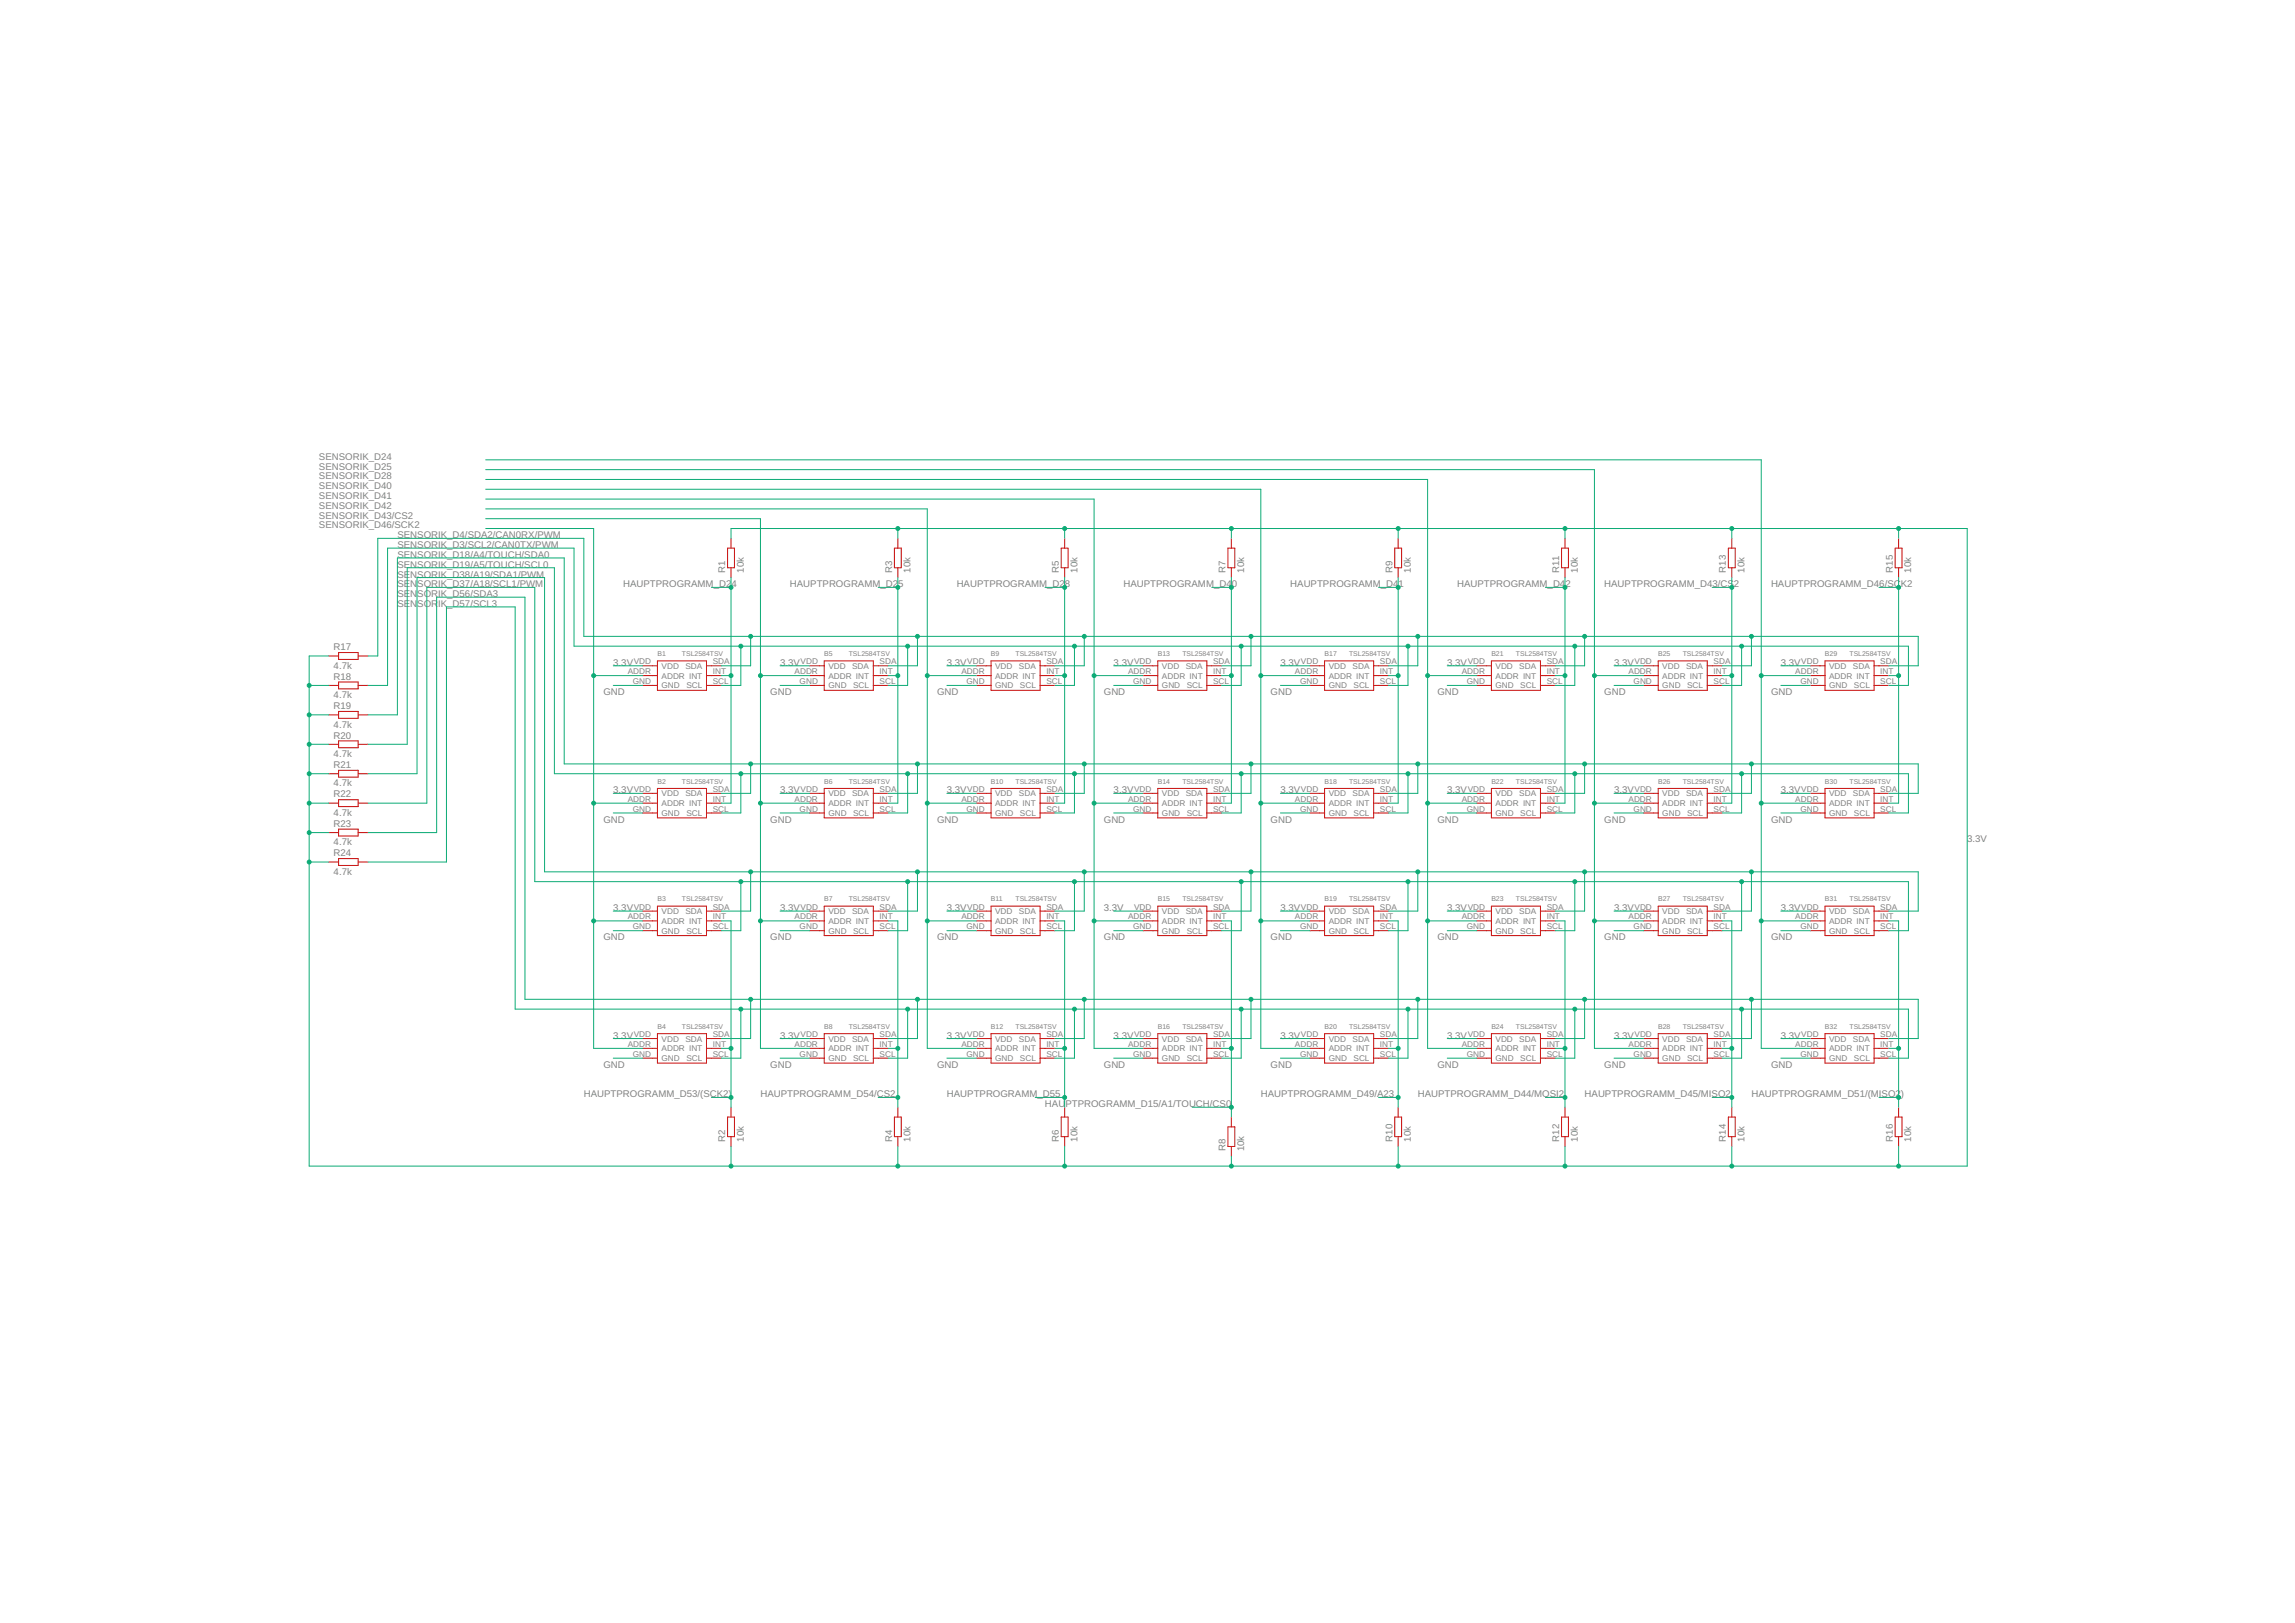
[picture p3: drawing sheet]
<svg xmlns="http://www.w3.org/2000/svg" width="594mm" height="420mm" viewBox="0 0 594 420" stroke-linecap="round" stroke-linejoin="round" font-family="sans-serif">
<defs><g id="words">
<g font-size="2.5" fill="#808080">
<text x="82.6" y="119">SENSORIK_D24</text>
<text x="82.6" y="124.1">SENSORIK_D28</text>
<text x="82.6" y="121.6">SENSORIK_D25</text>
<text x="82.6" y="131.7">SENSORIK_D42</text>
<text x="82.6" y="129.2">SENSORIK_D41</text>
<text x="82.6" y="126.7">SENSORIK_D40</text>
<text x="82.6" y="136.8">SENSORIK_D46/SCK2</text>
<text x="82.6" y="134.3">SENSORIK_D43/CS2</text>
<text x="102.9" y="139.4">SENSORIK_D4/SDA2/CAN0RX/PWM</text>
<text x="102.9" y="141.9">SENSORIK_D3/SCL2/CAN0TX/PWM</text>
<text x="102.9" y="144.4">SENSORIK_D18/A4/TOUCH/SDA0</text>
<text x="102.9" y="147">SENSORIK_D19/A5/TOUCH/SCL0</text>
<text x="102.9" y="149.5">SENSORIK_D38/A19/SDA1/PWM</text>
<text x="187.7" y="148.2" transform="rotate(-90 187.7 148.2)">R1</text>
<text x="192.5" y="148.2" transform="rotate(-90 192.5 148.2)">10k</text>
<text x="230.9" y="148.2" transform="rotate(-90 230.9 148.2)">R3</text>
<text x="235.7" y="148.2" transform="rotate(-90 235.7 148.2)">10k</text>
<text x="274.1" y="148.2" transform="rotate(-90 274.1 148.2)">R5</text>
<text x="278.9" y="148.2" transform="rotate(-90 278.9 148.2)">10k</text>
<text x="317.3" y="148.2" transform="rotate(-90 317.3 148.2)">R7</text>
<text x="322.1" y="148.2" transform="rotate(-90 322.1 148.2)">10k</text>
<text x="360.4" y="148.2" transform="rotate(-90 360.4 148.2)">R9</text>
<text x="365.2" y="148.2" transform="rotate(-90 365.2 148.2)">10k</text>
<text x="403.6" y="148.2" transform="rotate(-90 403.6 148.2)">R11</text>
<text x="408.4" y="148.2" transform="rotate(-90 408.4 148.2)">10k</text>
<text x="446.8" y="148.2" transform="rotate(-90 446.8 148.2)">R13</text>
<text x="451.6" y="148.2" transform="rotate(-90 451.6 148.2)">10k</text>
<text x="490" y="148.2" transform="rotate(-90 490 148.2)">R15</text>
<text x="494.8" y="148.2" transform="rotate(-90 494.8 148.2)">10k</text>
<text x="102.9" y="152.1">SEN</text>
<text x="102.9" y="154.6">SEN</text>
<text x="108" y="152.1">SORIK_D37/A18/SCL1/PWM</text>
<text x="108" y="154.6">SORIK_D56/SDA3</text>
<text x="161.3" y="152.1">HAUPTPROGRAMM_D2</text>
<text x="189.3" y="152.1">4</text>
<text x="204.5" y="152.1">HAUPTPROGRAMM_D2</text>
<text x="232.5" y="152.1">5</text>
<text x="247.6" y="152.1">HAUPTPROGRAMM_D2</text>
<text x="275.7" y="152.1">8</text>
<text x="290.8" y="152.1">HAUPTPROGRAMM_D4</text>
<text x="318.9" y="152.1">0</text>
<text x="334" y="152.1">HAUPTPROGRAMM_D4</text>
<text x="362" y="152.1">1</text>
<text x="377.2" y="152.1">HAUPTPROGRAMM_D4</text>
<text x="405.2" y="152.1">2</text>
<text x="415.3" y="152.1">HAUPTPROGRAMM_D43/CS</text>
<text x="448.8" y="152.1">2</text>
<text x="458.4" y="152.1">HAUPTPROGRAMM_D46/SC</text>
<text x="492" y="152.1">K2</text>
<text x="102.9" y="157.1">SEN</text>
<text x="108" y="157.1">SOR</text>
<text x="113.4" y="157.1">IK</text>
<text x="115.8" y="157.1">_D57/SCL3</text>
<text x="86.4" y="173.1">4.7k</text>
<text x="86.4" y="168.3">R17</text>
<text x="158.8" y="172.4">3.3V</text>
<text x="201.9" y="172.4">3.3V</text>
<text x="245.1" y="172.4">3.3V</text>
<text x="288.3" y="172.4">3.3V</text>
<text x="331.5" y="172.4">3.3V</text>
<text x="374.6" y="172.4">3.3V</text>
<text x="417.8" y="172.4">3.3V</text>
<text x="461" y="172.4">3.3V</text>
<text x="86.4" y="175.9">R18</text>
<text x="156.2" y="180">GND</text>
<text x="199.4" y="180">GND</text>
<text x="242.6" y="180">GND</text>
<text x="285.7" y="180">GND</text>
<text x="328.9" y="180">GND</text>
<text x="372.1" y="180">GND</text>
<text x="415.3" y="180">GND</text>
<text x="458.4" y="180">GND</text>
<text x="86.4" y="180.7">4.7k</text>
<text x="86.4" y="183.6">R19</text>
<text x="86.4" y="188.4">4.7k</text>
<text x="86.4" y="191.2">R20</text>
<text x="86.4" y="196">4.7k</text>
<text x="86.4" y="203.6">4.7k</text>
<text x="86.4" y="198.8">R21</text>
<text x="86.4" y="206.4">R22</text>
<text x="158.8" y="205.4">3.3V</text>
<text x="201.9" y="205.4">3.3V</text>
<text x="245.1" y="205.4">3.3V</text>
<text x="288.3" y="205.4">3.3V</text>
<text x="331.5" y="205.4">3.3V</text>
<text x="374.6" y="205.4">3.3V</text>
<text x="417.8" y="205.4">3.3V</text>
<text x="461" y="205.4">3.3V</text>
<text x="86.4" y="211.2">4.7k</text>
<text x="86.4" y="214">R23</text>
<text x="156.2" y="213">GND</text>
<text x="199.4" y="213">GND</text>
<text x="242.6" y="213">GND</text>
<text x="285.7" y="213">GND</text>
<text x="328.9" y="213">GND</text>
<text x="372.1" y="213">GND</text>
<text x="415.3" y="213">GND</text>
<text x="458.4" y="213">GND</text>
<text x="86.4" y="218.8">4.7k</text>
<text x="86.4" y="221.7">R24</text>
<text x="509.2" y="218.1">3.3V</text>
<text x="86.4" y="226.5">4.7k</text>
<text x="158.8" y="235.9">3.3V</text>
<text x="201.9" y="235.9">3.3V</text>
<text x="245.1" y="235.9">3.3V</text>
<text x="285.7" y="235.9">3.3V</text>
<text x="331.5" y="235.9">3.3V</text>
<text x="374.6" y="235.9">3.3V</text>
<text x="417.8" y="235.9">3.3V</text>
<text x="461" y="235.9">3.3V</text>
<text x="156.2" y="243.5">GND</text>
<text x="199.4" y="243.5">GND</text>
<text x="242.6" y="243.5">GND</text>
<text x="285.7" y="243.5">GND</text>
<text x="328.9" y="243.5">GND</text>
<text x="372.1" y="243.5">GND</text>
<text x="415.3" y="243.5">GND</text>
<text x="458.4" y="243.5">GND</text>
<text x="158.8" y="268.9">3.3V</text>
<text x="201.9" y="268.9">3.3V</text>
<text x="245.1" y="268.9">3.3V</text>
<text x="288.3" y="268.9">3.3V</text>
<text x="331.5" y="268.9">3.3V</text>
<text x="374.6" y="268.9">3.3V</text>
<text x="417.8" y="268.9">3.3V</text>
<text x="461" y="268.9">3.3V</text>
<text x="156.2" y="276.5">GND</text>
<text x="199.4" y="276.5">GND</text>
<text x="242.6" y="276.5">GND</text>
<text x="285.7" y="276.5">GND</text>
<text x="328.9" y="276.5">GND</text>
<text x="372.1" y="276.5">GND</text>
<text x="415.3" y="276.5">GND</text>
<text x="458.4" y="276.5">GND</text>
<text x="151.1" y="284.1">HAUPTPROGRAMM_D53/(SCK2)</text>
<text x="196.8" y="284.1">HAUPTPROGRAMM_D54/CS2</text>
<text x="245.1" y="284.1">HAUPTPROGRAMM_D55</text>
<text x="270.5" y="286.6">HAU</text>
<text x="275.8" y="286.6">PTPROGRAMM_D15/A1/TOUCH/CS0</text>
<text x="326.4" y="284.1">HAUPTPROGRAMM_D49/A23</text>
<text x="367" y="284.1">HAUPTPROGRAMM_D44/MOSI2</text>
<text x="410.2" y="284.1">HAUPTPROGRAMM_D45/MISO2</text>
<text x="453.4" y="284.1">HAUPTPROGRAMM_D51/(MISO2</text>
<text x="492.1" y="284.1">)</text>
<text x="187.7" y="295.5" transform="rotate(-90 187.7 295.5)">R2</text>
<text x="192.5" y="295.5" transform="rotate(-90 192.5 295.5)">10k</text>
<text x="230.9" y="295.5" transform="rotate(-90 230.9 295.5)">R4</text>
<text x="235.7" y="295.5" transform="rotate(-90 235.7 295.5)">10k</text>
<text x="274.1" y="295.5" transform="rotate(-90 274.1 295.5)">R6</text>
<text x="278.9" y="295.5" transform="rotate(-90 278.9 295.5)">10k</text>
<text x="317.3" y="298.1" transform="rotate(-90 317.3 298.1)">R8</text>
<text x="322.1" y="298.1" transform="rotate(-90 322.1 298.1)">10k</text>
<text x="360.4" y="295.5" transform="rotate(-90 360.4 295.5)">R10</text>
<text x="365.2" y="295.5" transform="rotate(-90 365.2 295.5)">10k</text>
<text x="403.6" y="295.5" transform="rotate(-90 403.6 295.5)">R12</text>
<text x="408.4" y="295.5" transform="rotate(-90 408.4 295.5)">10k</text>
<text x="446.8" y="295.5" transform="rotate(-90 446.8 295.5)">R14</text>
<text x="451.6" y="295.5" transform="rotate(-90 451.6 295.5)">10k</text>
<text x="490" y="295.5" transform="rotate(-90 490 295.5)">R16</text>
<text x="494.8" y="295.5" transform="rotate(-90 494.8 295.5)">10k</text>
</g>
<g font-size="2.1" fill="#808080">
<text x="164" y="172">VDD</text>
<text x="171.2" y="173.1">VDD</text>
<text x="177.4" y="173.1">SDA</text>
<text x="184.5" y="172">SDA</text>
<text x="207.2" y="172">VDD</text>
<text x="214.4" y="173.1">VDD</text>
<text x="220.6" y="173.1">SDA</text>
<text x="227.7" y="172">SDA</text>
<text x="250.4" y="172">VDD</text>
<text x="257.6" y="173.1">VDD</text>
<text x="263.8" y="173.1">SDA</text>
<text x="270.9" y="172">SDA</text>
<text x="293.6" y="172">VDD</text>
<text x="300.8" y="173.1">VDD</text>
<text x="306.9" y="173.1">SDA</text>
<text x="314" y="172">SDA</text>
<text x="336.8" y="172">VDD</text>
<text x="344" y="173.1">VDD</text>
<text x="350.1" y="173.1">SDA</text>
<text x="357.2" y="172">SDA</text>
<text x="379.9" y="172">VDD</text>
<text x="387.1" y="173.1">VDD</text>
<text x="393.3" y="173.1">SDA</text>
<text x="400.4" y="172">SDA</text>
<text x="423.1" y="172">VDD</text>
<text x="430.3" y="173.1">VDD</text>
<text x="436.5" y="173.1">SDA</text>
<text x="443.6" y="172">SDA</text>
<text x="466.3" y="172">VDD</text>
<text x="473.5" y="173.1">VDD</text>
<text x="479.6" y="173.1">SDA</text>
<text x="486.7" y="172">SDA</text>
<text x="162.5" y="174.6">ADDR</text>
<text x="163.8" y="177.1">GND</text>
<text x="171.2" y="175.7">ADDR INT</text>
<text x="171.2" y="178.2">GND</text>
<text x="177.7" y="178.2">SCL</text>
<text x="184.5" y="177.1">SCL</text>
<text x="184.5" y="174.6">INT</text>
<text x="205.7" y="174.6">ADDR</text>
<text x="207" y="177.1">GND</text>
<text x="214.4" y="175.7">ADDR INT</text>
<text x="214.4" y="178.2">GND</text>
<text x="220.8" y="178.2">SCL</text>
<text x="227.7" y="177.1">SCL</text>
<text x="227.7" y="174.6">INT</text>
<text x="248.9" y="174.6">ADDR</text>
<text x="250.2" y="177.1">GND</text>
<text x="257.6" y="175.7">ADDR INT</text>
<text x="257.6" y="178.2">GND</text>
<text x="264" y="178.2">SCL</text>
<text x="270.9" y="177.1">SCL</text>
<text x="270.9" y="174.6">INT</text>
<text x="292" y="174.6">ADDR</text>
<text x="293.3" y="177.1">GND</text>
<text x="300.8" y="175.7">ADDR INT</text>
<text x="300.8" y="178.2">GND</text>
<text x="307.2" y="178.2">SCL</text>
<text x="314" y="177.1">SCL</text>
<text x="314" y="174.6">INT</text>
<text x="335.2" y="174.6">ADDR</text>
<text x="336.5" y="177.1">GND</text>
<text x="344" y="175.7">ADDR INT</text>
<text x="344" y="178.2">GND</text>
<text x="350.4" y="178.2">SCL</text>
<text x="357.2" y="177.1">SCL</text>
<text x="357.2" y="174.6">INT</text>
<text x="378.4" y="174.6">ADDR</text>
<text x="379.7" y="177.1">GND</text>
<text x="387.1" y="175.7">ADDR INT</text>
<text x="387.1" y="178.2">GND</text>
<text x="393.5" y="178.2">SCL</text>
<text x="400.4" y="177.1">SCL</text>
<text x="400.4" y="174.6">INT</text>
<text x="421.6" y="174.6">ADDR</text>
<text x="422.9" y="177.1">GND</text>
<text x="430.3" y="175.7">ADDR INT</text>
<text x="430.3" y="178.2">GND</text>
<text x="436.7" y="178.2">SCL</text>
<text x="443.6" y="177.1">SCL</text>
<text x="443.6" y="174.6">INT</text>
<text x="464.7" y="174.6">ADDR</text>
<text x="466" y="177.1">GND</text>
<text x="473.5" y="175.7">ADDR INT</text>
<text x="473.5" y="178.2">GND</text>
<text x="479.9" y="178.2">SCL</text>
<text x="486.7" y="177.1">SCL</text>
<text x="486.7" y="174.6">INT</text>
<text x="162.5" y="207.6">ADDR</text>
<text x="164" y="205">VDD</text>
<text x="171.2" y="206.1">VDD</text>
<text x="171.2" y="208.7">ADDR INT</text>
<text x="177.4" y="206.1">SDA</text>
<text x="184.5" y="207.6">INT</text>
<text x="184.5" y="205">SDA</text>
<text x="205.7" y="207.6">ADDR</text>
<text x="207.2" y="205">VDD</text>
<text x="214.4" y="206.1">VDD</text>
<text x="214.4" y="208.7">ADDR INT</text>
<text x="220.6" y="206.1">SDA</text>
<text x="227.7" y="207.6">INT</text>
<text x="227.7" y="205">SDA</text>
<text x="248.9" y="207.6">ADDR</text>
<text x="250.4" y="205">VDD</text>
<text x="257.6" y="206.1">VDD</text>
<text x="257.6" y="208.7">ADDR INT</text>
<text x="263.8" y="206.1">SDA</text>
<text x="270.9" y="207.6">INT</text>
<text x="270.9" y="205">SDA</text>
<text x="292" y="207.6">ADDR</text>
<text x="293.6" y="205">VDD</text>
<text x="300.8" y="206.1">VDD</text>
<text x="300.8" y="208.7">ADDR INT</text>
<text x="306.9" y="206.1">SDA</text>
<text x="314" y="207.6">INT</text>
<text x="314" y="205">SDA</text>
<text x="335.2" y="207.6">ADDR</text>
<text x="336.8" y="205">VDD</text>
<text x="344" y="206.1">VDD</text>
<text x="344" y="208.7">ADDR INT</text>
<text x="350.1" y="206.1">SDA</text>
<text x="357.2" y="207.6">INT</text>
<text x="357.2" y="205">SDA</text>
<text x="378.4" y="207.6">ADDR</text>
<text x="379.9" y="205">VDD</text>
<text x="387.1" y="206.1">VDD</text>
<text x="387.1" y="208.7">ADDR INT</text>
<text x="393.3" y="206.1">SDA</text>
<text x="400.4" y="207.6">INT</text>
<text x="400.4" y="205">SDA</text>
<text x="421.6" y="207.6">ADDR</text>
<text x="423.1" y="205">VDD</text>
<text x="430.3" y="206.1">VDD</text>
<text x="430.3" y="208.7">ADDR INT</text>
<text x="436.5" y="206.1">SDA</text>
<text x="443.6" y="207.6">INT</text>
<text x="443.6" y="205">SDA</text>
<text x="464.7" y="207.6">ADDR</text>
<text x="466.3" y="205">VDD</text>
<text x="473.5" y="206.1">VDD</text>
<text x="473.5" y="208.7">ADDR INT</text>
<text x="479.6" y="206.1">SDA</text>
<text x="486.7" y="207.6">INT</text>
<text x="486.7" y="205">SDA</text>
<text x="163.8" y="210.1">GND</text>
<text x="171.2" y="211.2">GND</text>
<text x="177.7" y="211.2">SCL</text>
<text x="184.5" y="210.1">SCL</text>
<text x="207" y="210.1">GND</text>
<text x="214.4" y="211.2">GND</text>
<text x="220.8" y="211.2">SCL</text>
<text x="227.7" y="210.1">SCL</text>
<text x="250.2" y="210.1">GND</text>
<text x="257.6" y="211.2">GND</text>
<text x="264" y="211.2">SCL</text>
<text x="270.9" y="210.1">SCL</text>
<text x="293.3" y="210.1">GND</text>
<text x="300.8" y="211.2">GND</text>
<text x="307.2" y="211.2">SCL</text>
<text x="314" y="210.1">SCL</text>
<text x="336.5" y="210.1">GND</text>
<text x="344" y="211.2">GND</text>
<text x="350.4" y="211.2">SCL</text>
<text x="357.2" y="210.1">SCL</text>
<text x="379.7" y="210.1">GND</text>
<text x="387.1" y="211.2">GND</text>
<text x="393.5" y="211.2">SCL</text>
<text x="400.4" y="210.1">SCL</text>
<text x="422.9" y="210.1">GND</text>
<text x="430.3" y="211.2">GND</text>
<text x="436.7" y="211.2">SCL</text>
<text x="443.6" y="210.1">SCL</text>
<text x="466" y="210.1">GND</text>
<text x="473.5" y="211.2">GND</text>
<text x="479.9" y="211.2">SCL</text>
<text x="486.7" y="210.1">SCL</text>
<text x="162.5" y="238">ADDR</text>
<text x="164" y="235.5">VDD</text>
<text x="171.2" y="236.6">VDD</text>
<text x="171.2" y="239.2">ADDR INT</text>
<text x="177.4" y="236.6">SDA</text>
<text x="184.5" y="238">INT</text>
<text x="184.5" y="235.5">SDA</text>
<text x="205.7" y="238">ADDR</text>
<text x="207.2" y="235.5">VDD</text>
<text x="214.4" y="236.6">VDD</text>
<text x="214.4" y="239.2">ADDR INT</text>
<text x="220.6" y="236.6">SDA</text>
<text x="227.7" y="238">INT</text>
<text x="227.7" y="235.5">SDA</text>
<text x="248.9" y="238">ADDR</text>
<text x="250.4" y="235.5">VDD</text>
<text x="257.6" y="236.6">VDD</text>
<text x="257.6" y="239.2">ADDR INT</text>
<text x="263.8" y="236.6">SDA</text>
<text x="270.9" y="238">INT</text>
<text x="270.9" y="235.5">SDA</text>
<text x="292" y="238">ADDR</text>
<text x="293.6" y="235.5">VDD</text>
<text x="300.8" y="236.6">VDD</text>
<text x="300.8" y="239.2">ADDR INT</text>
<text x="306.9" y="236.6">SDA</text>
<text x="314" y="238">INT</text>
<text x="314" y="235.5">SDA</text>
<text x="335.2" y="238">ADDR</text>
<text x="336.8" y="235.5">VDD</text>
<text x="344" y="236.6">VDD</text>
<text x="344" y="239.2">ADDR INT</text>
<text x="350.1" y="236.6">SDA</text>
<text x="357.2" y="238">INT</text>
<text x="357.2" y="235.5">SDA</text>
<text x="378.4" y="238">ADDR</text>
<text x="379.9" y="235.5">VDD</text>
<text x="387.1" y="236.6">VDD</text>
<text x="387.1" y="239.2">ADDR INT</text>
<text x="393.3" y="236.6">SDA</text>
<text x="400.4" y="238">INT</text>
<text x="400.4" y="235.5">SDA</text>
<text x="421.6" y="238">ADDR</text>
<text x="423.1" y="235.5">VDD</text>
<text x="430.3" y="236.6">VDD</text>
<text x="430.3" y="239.2">ADDR INT</text>
<text x="436.5" y="236.6">SDA</text>
<text x="443.6" y="238">INT</text>
<text x="443.6" y="235.5">SDA</text>
<text x="464.7" y="238">ADDR</text>
<text x="466.3" y="235.5">VDD</text>
<text x="473.5" y="236.6">VDD</text>
<text x="473.5" y="239.2">ADDR INT</text>
<text x="479.6" y="236.6">SDA</text>
<text x="486.7" y="238">INT</text>
<text x="486.7" y="235.5">SDA</text>
<text x="163.8" y="240.6">GND</text>
<text x="171.2" y="241.7">GND</text>
<text x="177.7" y="241.7">SCL</text>
<text x="184.5" y="240.6">SCL</text>
<text x="207" y="240.6">GND</text>
<text x="214.4" y="241.7">GND</text>
<text x="220.8" y="241.7">SCL</text>
<text x="227.7" y="240.6">SCL</text>
<text x="250.2" y="240.6">GND</text>
<text x="257.6" y="241.7">GND</text>
<text x="264" y="241.7">SCL</text>
<text x="270.9" y="240.6">SCL</text>
<text x="293.3" y="240.6">GND</text>
<text x="300.8" y="241.7">GND</text>
<text x="307.2" y="241.7">SCL</text>
<text x="314" y="240.6">SCL</text>
<text x="336.5" y="240.6">GND</text>
<text x="344" y="241.7">GND</text>
<text x="350.4" y="241.7">SCL</text>
<text x="357.2" y="240.6">SCL</text>
<text x="379.7" y="240.6">GND</text>
<text x="387.1" y="241.7">GND</text>
<text x="393.5" y="241.7">SCL</text>
<text x="400.4" y="240.6">SCL</text>
<text x="422.9" y="240.6">GND</text>
<text x="430.3" y="241.7">GND</text>
<text x="436.7" y="241.7">SCL</text>
<text x="443.6" y="240.6">SCL</text>
<text x="466" y="240.6">GND</text>
<text x="473.5" y="241.7">GND</text>
<text x="479.9" y="241.7">SCL</text>
<text x="486.7" y="240.6">SCL</text>
<text x="164" y="268.5">VDD</text>
<text x="171.2" y="269.6">VDD</text>
<text x="177.4" y="269.6">SDA</text>
<text x="184.5" y="268.5">SDA</text>
<text x="207.2" y="268.5">VDD</text>
<text x="214.4" y="269.6">VDD</text>
<text x="220.6" y="269.6">SDA</text>
<text x="227.7" y="268.5">SDA</text>
<text x="250.4" y="268.5">VDD</text>
<text x="257.6" y="269.6">VDD</text>
<text x="263.8" y="269.6">SDA</text>
<text x="270.9" y="268.5">SDA</text>
<text x="293.6" y="268.5">VDD</text>
<text x="300.8" y="269.6">VDD</text>
<text x="306.9" y="269.6">SDA</text>
<text x="314" y="268.5">SDA</text>
<text x="336.8" y="268.5">VDD</text>
<text x="344" y="269.6">VDD</text>
<text x="350.1" y="269.6">SDA</text>
<text x="357.2" y="268.5">SDA</text>
<text x="379.9" y="268.5">VDD</text>
<text x="387.1" y="269.6">VDD</text>
<text x="393.3" y="269.6">SDA</text>
<text x="400.4" y="268.5">SDA</text>
<text x="423.1" y="268.5">VDD</text>
<text x="430.3" y="269.6">VDD</text>
<text x="436.5" y="269.6">SDA</text>
<text x="443.6" y="268.5">SDA</text>
<text x="466.3" y="268.5">VDD</text>
<text x="473.5" y="269.6">VDD</text>
<text x="479.6" y="269.6">SDA</text>
<text x="486.7" y="268.5">SDA</text>
<text x="162.5" y="271">ADDR</text>
<text x="163.8" y="273.6">GND</text>
<text x="171.2" y="272.2">ADDR INT</text>
<text x="171.2" y="274.7">GND</text>
<text x="177.7" y="274.7">SCL</text>
<text x="184.5" y="273.6">SCL</text>
<text x="184.5" y="271">INT</text>
<text x="205.7" y="271">ADDR</text>
<text x="207" y="273.6">GND</text>
<text x="214.4" y="272.2">ADDR INT</text>
<text x="214.4" y="274.7">GND</text>
<text x="220.8" y="274.7">SCL</text>
<text x="227.7" y="273.6">SCL</text>
<text x="227.7" y="271">INT</text>
<text x="248.9" y="271">ADDR</text>
<text x="250.2" y="273.6">GND</text>
<text x="257.6" y="272.2">ADDR INT</text>
<text x="257.6" y="274.7">GND</text>
<text x="264" y="274.7">SCL</text>
<text x="270.9" y="273.6">SCL</text>
<text x="270.9" y="271">INT</text>
<text x="292" y="271">ADDR</text>
<text x="293.3" y="273.6">GND</text>
<text x="300.8" y="272.2">ADDR INT</text>
<text x="300.8" y="274.7">GND</text>
<text x="307.2" y="274.7">SCL</text>
<text x="314" y="273.6">SCL</text>
<text x="314" y="271">INT</text>
<text x="335.2" y="271">ADDR</text>
<text x="336.5" y="273.6">GND</text>
<text x="344" y="272.2">ADDR INT</text>
<text x="344" y="274.7">GND</text>
<text x="350.4" y="274.7">SCL</text>
<text x="357.2" y="273.6">SCL</text>
<text x="357.2" y="271">INT</text>
<text x="378.4" y="271">ADDR</text>
<text x="379.7" y="273.6">GND</text>
<text x="387.1" y="272.2">ADDR INT</text>
<text x="387.1" y="274.7">GND</text>
<text x="393.5" y="274.7">SCL</text>
<text x="400.4" y="273.6">SCL</text>
<text x="400.4" y="271">INT</text>
<text x="421.6" y="271">ADDR</text>
<text x="422.9" y="273.6">GND</text>
<text x="430.3" y="272.2">ADDR INT</text>
<text x="430.3" y="274.7">GND</text>
<text x="436.7" y="274.7">SCL</text>
<text x="443.6" y="273.6">SCL</text>
<text x="443.6" y="271">INT</text>
<text x="464.7" y="271">ADDR</text>
<text x="466" y="273.6">GND</text>
<text x="473.5" y="272.2">ADDR INT</text>
<text x="473.5" y="274.7">GND</text>
<text x="479.9" y="274.7">SCL</text>
<text x="486.7" y="273.6">SCL</text>
<text x="486.7" y="271">INT</text>
</g>
<g font-size="1.8" fill="#808080">
<text x="170.2" y="169.8">B1</text>
<text x="176.5" y="169.8">TSL2584TSV</text>
<text x="213.3" y="169.8">B5</text>
<text x="219.7" y="169.8">TSL2584TSV</text>
<text x="256.5" y="169.8">B9</text>
<text x="262.9" y="169.8">TSL2584TSV</text>
<text x="299.7" y="169.8">B13</text>
<text x="306.1" y="169.8">TSL2584TSV</text>
<text x="342.9" y="169.8">B17</text>
<text x="349.2" y="169.8">TSL2584TSV</text>
<text x="386" y="169.8">B21</text>
<text x="392.4" y="169.8">TSL2584TSV</text>
<text x="429.2" y="169.8">B25</text>
<text x="435.6" y="169.8">TSL2584TSV</text>
<text x="472.4" y="169.8">B29</text>
<text x="478.8" y="169.8">TSL2584TSV</text>
<text x="170.2" y="202.8">B2</text>
<text x="176.5" y="202.8">TSL2584TSV</text>
<text x="213.3" y="202.8">B6</text>
<text x="219.7" y="202.8">TSL2584TSV</text>
<text x="256.5" y="202.8">B10</text>
<text x="262.9" y="202.8">TSL2584TSV</text>
<text x="299.7" y="202.8">B14</text>
<text x="306.1" y="202.8">TSL2584TSV</text>
<text x="342.9" y="202.8">B18</text>
<text x="349.2" y="202.8">TSL2584TSV</text>
<text x="386" y="202.8">B22</text>
<text x="392.4" y="202.8">TSL2584TSV</text>
<text x="429.2" y="202.8">B26</text>
<text x="435.6" y="202.8">TSL2584TSV</text>
<text x="472.4" y="202.8">B30</text>
<text x="478.8" y="202.8">TSL2584TSV</text>
<text x="170.2" y="233.3">B3</text>
<text x="176.5" y="233.3">TSL2584TSV</text>
<text x="213.3" y="233.3">B7</text>
<text x="219.7" y="233.3">TSL2584TSV</text>
<text x="256.5" y="233.3">B11</text>
<text x="262.9" y="233.3">TSL2584TSV</text>
<text x="299.7" y="233.3">B15</text>
<text x="306.1" y="233.3">TSL2584TSV</text>
<text x="342.9" y="233.3">B19</text>
<text x="349.2" y="233.3">TSL2584TSV</text>
<text x="386" y="233.3">B23</text>
<text x="392.4" y="233.3">TSL2584TSV</text>
<text x="429.2" y="233.3">B27</text>
<text x="435.6" y="233.3">TSL2584TSV</text>
<text x="472.4" y="233.3">B31</text>
<text x="478.8" y="233.3">TSL2584TSV</text>
<text x="170.2" y="266.3">B4</text>
<text x="176.5" y="266.3">TSL2584TSV</text>
<text x="213.3" y="266.3">B8</text>
<text x="219.7" y="266.3">TSL2584TSV</text>
<text x="256.5" y="266.3">B12</text>
<text x="262.9" y="266.3">TSL2584TSV</text>
<text x="299.7" y="266.3">B16</text>
<text x="306.1" y="266.3">TSL2584TSV</text>
<text x="342.9" y="266.3">B20</text>
<text x="349.2" y="266.3">TSL2584TSV</text>
<text x="386" y="266.3">B24</text>
<text x="392.4" y="266.3">TSL2584TSV</text>
<text x="429.2" y="266.3">B28</text>
<text x="435.6" y="266.3">TSL2584TSV</text>
<text x="472.4" y="266.3">B32</text>
<text x="478.8" y="266.3">TSL2584TSV</text>
</g>
</g></defs>
<g fill="none" stroke="#c90d0c" stroke-width=".26">
<path d="M189.2 139.4v2.5M232.4 139.4v2.5M275.6 139.4v2.5M318.7 139.4v2.5M361.9 139.4v2.5M405.1 139.4v2.5M448.3 139.4v2.5M491.5 139.4v2.5M188.3 141.9h1.8v5.1h-1.8zM189.2 147v2.5M231.5 141.9h1.8v5.1h-1.8zM232.4 147v2.5"/>
<path d="M274.7 141.9h1.8v5.1h-1.8zM275.6 147v2.5M317.9 141.9h1.7v5.1h-1.7zM318.7 147v2.5M361 141.9h1.8v5.1h-1.8zM361.9 147v2.5M404.2 141.9h1.8v5.1h-1.8zM405.1 147v2.5M447.4 141.9h1.8v5.1h-1.8zM448.3 147v2.5M490.6 141.9h1.8v5.1h-1.8zM491.5 147v2.5"/>
<path d="M85.1 177.4h2.6M85.1 169.8h2.6M87.7 168.9h5v1.8h-5zM87.7 176.6h5v1.7h-5zM92.7 177.4h2.5M92.7 169.8h2.5M166.4 172.4h3.8M166.4 174.9h3.8M166.4 177.4h3.8M170.2 171.1h12.7v7.6h-12.7zM182.9 172.4h3.8M182.9 174.9h3.8"/>
<path d="M182.9 177.4h3.8M209.5 172.4h3.9M209.5 174.9h3.9M209.5 177.4h3.9M213.4 171.1h12.7v7.6h-12.7zM226.1 172.4h3.8M226.1 174.9h3.8M226.1 177.4h3.8M252.7 172.4h3.8M252.7 174.9h3.8M252.7 177.4h3.8M256.5 171.1h12.7v7.6h-12.7z"/>
<path d="M269.2 172.4h3.8M269.2 174.9h3.8M269.2 177.4h3.8M295.9 172.4h3.8M295.9 174.9h3.8M295.9 177.4h3.8M299.7 171.1h12.7v7.6h-12.7zM312.4 172.4h3.8M312.4 174.9h3.8M312.4 177.4h3.8M339.1 172.4h3.8M339.1 174.9h3.8"/>
<path d="M339.1 177.4h3.8M342.9 171.1h12.7v7.6h-12.7zM355.6 172.4h3.8M355.6 174.9h3.8M355.6 177.4h3.8M382.2 172.4h3.9M382.2 174.9h3.9M382.2 177.4h3.9M386.1 171.1h12.7v7.6h-12.7zM398.8 172.4h3.8M398.8 174.9h3.8M398.8 177.4h3.8"/>
<path d="M425.4 172.4h3.8M425.4 174.9h3.8M425.4 177.4h3.8M429.2 171.1h12.7v7.6h-12.7zM441.9 172.4h3.8M441.9 174.9h3.8M441.9 177.4h3.8M468.6 172.4h3.8M468.6 174.9h3.8M468.6 177.4h3.8M472.4 171.1h12.7v7.6h-12.7zM485.1 172.4h3.8"/>
<path d="M485.1 174.9h3.8M485.1 177.4h3.8M85.1 185.1h2.6M85.1 192.7h2.6M87.7 184.2h5v1.7h-5zM87.7 191.8h5v1.8h-5zM87.7 199.4h5v1.8h-5zM92.7 185.1h2.5M92.7 192.7h2.5M85.1 207.9h2.6M85.1 200.3h2.6M85.1 215.5h2.6"/>
<path d="M87.7 207h5v1.8h-5zM87.7 214.7h5v1.7h-5zM92.7 207.9h2.5M92.7 200.3h2.5M92.7 215.5h2.5M166.4 205.4h3.8M166.4 207.9h3.8M166.4 210.5h3.8M170.2 204.1h12.7v7.6h-12.7zM182.9 205.4h3.8M182.9 207.9h3.8M182.9 210.5h3.8"/>
<path d="M209.5 205.4h3.9M209.5 207.9h3.9M209.5 210.5h3.9M213.4 204.1h12.7v7.6h-12.7zM226.1 205.4h3.8M226.1 207.9h3.8M226.1 210.5h3.8M252.7 205.4h3.8M252.7 207.9h3.8M252.7 210.5h3.8M256.5 204.1h12.7v7.6h-12.7zM269.2 205.4h3.8"/>
<path d="M269.2 207.9h3.8M269.2 210.5h3.8M295.9 205.4h3.8M295.9 207.9h3.8M295.9 210.5h3.8M299.7 204.1h12.7v7.6h-12.7zM312.4 205.4h3.8M312.4 207.9h3.8M312.4 210.5h3.8M339.1 205.4h3.8M339.1 207.9h3.8M339.1 210.5h3.8"/>
<path d="M342.9 204.1h12.7v7.6h-12.7zM355.6 205.4h3.8M355.6 207.9h3.8M355.6 210.5h3.8M382.2 205.4h3.9M382.2 207.9h3.9M382.2 210.5h3.9M386.1 204.1h12.7v7.6h-12.7zM398.8 205.4h3.8M398.8 207.9h3.8M398.8 210.5h3.8M425.4 205.4h3.8"/>
<path d="M425.4 207.9h3.8M425.4 210.5h3.8M429.2 204.1h12.7v7.6h-12.7zM441.9 205.4h3.8M441.9 207.9h3.8M441.9 210.5h3.8M468.6 205.4h3.8M468.6 207.9h3.8M468.6 210.5h3.8M472.4 204.1h12.7v7.6h-12.7zM485.1 205.4h3.8M485.1 207.9h3.8"/>
<path d="M485.1 210.5h3.8M85.1 223.2h2.6M87.7 222.3h5v1.7h-5zM92.7 223.2h2.5M166.4 235.9h3.8M166.4 238.4h3.8M170.2 234.6h12.7v7.6h-12.7zM182.9 235.9h3.8M182.9 238.4h3.8M209.5 235.9h3.9M209.5 238.4h3.9M213.4 234.6h12.7v7.6h-12.7z"/>
<path d="M226.1 235.9h3.8M226.1 238.4h3.8M252.7 235.9h3.8M252.7 238.4h3.8M256.5 234.6h12.7v7.6h-12.7zM269.2 235.9h3.8M269.2 238.4h3.8M295.9 235.9h3.8M295.9 238.4h3.8M299.7 234.6h12.7v7.6h-12.7zM312.4 235.9h3.8M312.4 238.4h3.8"/>
<path d="M339.1 235.9h3.8M339.1 238.4h3.8M342.9 234.6h12.7v7.6h-12.7zM355.6 235.9h3.8M355.6 238.4h3.8M382.2 235.9h3.9M382.2 238.4h3.9M386.1 234.6h12.7v7.6h-12.7zM398.8 235.9h3.8M398.8 238.4h3.8M425.4 235.9h3.8M425.4 238.4h3.8"/>
<path d="M429.2 234.6h12.7v7.6h-12.7zM441.9 235.9h3.8M441.9 238.4h3.8M468.6 235.9h3.8M468.6 238.4h3.8M472.4 234.6h12.7v7.6h-12.7zM485.1 235.9h3.8M485.1 238.4h3.8M166.4 240.9h3.8M182.9 240.9h3.8M209.5 240.9h3.9M226.1 240.9h3.8"/>
<path d="M252.7 240.9h3.8M269.2 240.9h3.8M295.9 240.9h3.8M312.4 240.9h3.8M339.1 240.9h3.8M355.6 240.9h3.8M382.2 240.9h3.9M398.8 240.9h3.8M425.4 240.9h3.8M441.9 240.9h3.8M468.6 240.9h3.8M485.1 240.9h3.8"/>
<path d="M166.4 268.9h3.8M166.4 271.4h3.8M166.4 273.9h3.8M170.2 267.6h12.7v7.6h-12.7zM182.9 268.9h3.8M182.9 271.4h3.8M182.9 273.9h3.8M209.5 268.9h3.9M209.5 271.4h3.9M209.5 273.9h3.9M213.4 267.6h12.7v7.6h-12.7zM226.1 268.9h3.8"/>
<path d="M226.1 271.4h3.8M226.1 273.9h3.8M252.7 268.9h3.8M252.7 271.4h3.8M252.7 273.9h3.8M256.5 267.6h12.7v7.6h-12.7zM269.2 268.9h3.8M269.2 271.4h3.8M269.2 273.9h3.8M295.9 268.9h3.8M295.9 271.4h3.8M295.9 273.9h3.8"/>
<path d="M299.7 267.6h12.7v7.6h-12.7zM312.4 268.9h3.8M312.4 271.4h3.8M312.4 273.9h3.8M339.1 268.9h3.8M339.1 271.4h3.8M339.1 273.9h3.8M342.9 267.6h12.7v7.6h-12.7zM355.6 268.9h3.8M355.6 271.4h3.8M355.6 273.9h3.8M382.2 268.9h3.9"/>
<path d="M382.2 271.4h3.9M382.2 273.9h3.9M386.1 267.6h12.7v7.6h-12.7zM398.8 268.9h3.8M398.8 271.4h3.8M398.8 273.9h3.8M425.4 268.9h3.8M425.4 271.4h3.8M425.4 273.9h3.8M429.2 267.6h12.7v7.6h-12.7zM441.9 268.9h3.8M441.9 271.4h3.8"/>
<path d="M441.9 273.9h3.8M468.6 268.9h3.8M468.6 271.4h3.8M468.6 273.9h3.8M472.4 267.6h12.7v7.6h-12.7zM485.1 268.9h3.8M485.1 271.4h3.8M485.1 273.9h3.8M188.3 289.2h1.8v5.1h-1.8zM189.2 286.6v2.6M189.2 294.3v2.5M231.5 289.2h1.8v5.1h-1.8z"/>
<path d="M232.4 286.6v2.6M232.4 294.3v2.5M274.7 289.2h1.8v5.1h-1.8zM275.6 286.6v2.6M275.6 294.3v2.5M317.9 291.7h1.7v5.1h-1.7zM318.7 289.2v2.5M318.7 296.8v2.5M361 289.2h1.8v5.1h-1.8zM361.9 286.6v2.6M361.9 294.3v2.5M404.2 289.2h1.8v5.1h-1.8z"/>
<path d="M405.1 286.6v2.6M405.1 294.3v2.5M447.4 289.2h1.8v5.1h-1.8zM448.3 286.6v2.6M448.3 294.3v2.5M490.6 289.2h1.8v5.1h-1.8zM491.5 286.6v2.6M491.5 294.3v2.5"/>
</g>
<g fill="none" stroke="#0dab76" stroke-width=".26">
<path d="M125.7 119h330.2v152.4h12.7M125.7 136.8h28v134.6h12.7M125.7 134.3h71.1v137.1h12.7M125.7 131.7h114.3v139.7h12.7M125.7 129.2h157.5v142.2h12.7M125.7 126.7h200.7v144.7h12.7M125.7 124.1h243.8v147.3h12.7M125.7 121.6h287v149.8h12.7M189.2 139.4v-2.6h320v165.1h-429.2v-132.1h5.1M232.4 136.8v2.6M275.6 136.8v2.6M318.7 136.8v2.6"/>
<path d="M361.9 136.8v2.6M405.1 136.8v2.6M448.3 136.8v2.6M491.5 136.8v2.6M184.1 152.1h5.1M189.2 149.5v58.4h-2.5M227.3 152.1h5.1M232.4 149.5v58.4h-2.5M270.5 152.1h5.1M275.6 149.5v58.4h-2.6M313.7 152.1h5M318.7 149.5v58.4h-2.5"/>
<path d="M356.8 152.1h5.1M361.9 149.5v58.4h-2.5M400 152.1h5.1M405.1 149.5v58.4h-2.5M443.2 152.1h5.1M448.3 149.5v58.4h-2.6M486.4 152.1h5.1M491.5 149.5v58.4h-2.6M80 177.4h5.1M95.2 169.8h2.6v-30.4h53.3v25.3h345.4v7.7h-7.6M95.2 177.4h5.1v-35.5h48.3v25.4h345.4v10.1h-5.1M153.7 174.9h12.7"/>
<path d="M158.7 172.4h7.7M158.7 177.4h7.7M186.7 174.9h2.5M191.8 167.3v10.1h-5.1M194.3 164.7v7.7h-7.6M196.8 174.9h12.7M201.9 172.4h7.6M201.9 177.4h7.6M229.9 174.9h2.5M234.9 167.3v10.1h-5M237.5 164.7v7.7h-7.6M240 174.9h12.7"/>
<path d="M245.1 172.4h7.6M245.1 177.4h7.6M273 174.9h2.6M278.1 167.3v10.1h-5.1M280.7 164.7v7.7h-7.7M283.2 174.9h12.7M288.3 172.4h7.6M288.3 177.4h7.6M316.2 174.9h2.5M321.3 167.3v10.1h-5.1M323.8 164.7v7.7h-7.6M326.4 174.9h12.7"/>
<path d="M331.4 172.4h7.7M331.4 177.4h7.7M359.4 174.9h2.5M364.5 167.3v10.1h-5.1M367 164.7v7.7h-7.6M369.5 174.9h12.7M374.6 172.4h7.6M374.6 177.4h7.6M402.6 174.9h2.5M407.6 167.3v10.1h-5M410.2 164.7v7.7h-7.6M412.7 174.9h12.7"/>
<path d="M417.8 172.4h7.6M417.8 177.4h7.6M445.7 174.9h2.6M450.8 167.3v10.1h-5.1M453.4 164.7v7.7h-7.7M455.9 174.9h12.7M461 172.4h7.6M461 177.4h7.6M488.9 174.9h2.6M80 185.1h5.1M80 192.7h5.1M95.2 185.1h7.7v-40.7h43.1v53.4h350.5v7.6h-7.6"/>
<path d="M95.2 192.7h10.2v-45.7h38.1v53.3h350.5v10.2h-5.1M194.3 197.8v7.6h-7.6M237.5 197.8v7.6h-7.6M280.7 197.8v7.6h-7.7M323.8 197.8v7.6h-7.6M367 197.8v7.6h-7.6M410.2 197.8v7.6h-7.6M453.4 197.8v7.6h-7.7M80 207.9h5.1M80 200.3h5.1M80 215.5h5.1M95.2 207.9h15.3v-55.8h27.9v76.1h355.6v12.7h-5.1"/>
<path d="M95.2 200.3h12.7v-50.8h33.1v76.2h355.5v10.2h-7.6M95.2 215.5h17.8v-60.9h22.9v104.1h360.6v10.2h-7.6M153.7 207.9h12.7M158.7 205.4h7.7M158.7 210.5h7.7M191.8 200.3v10.2h-5.1M196.8 207.9h12.7M201.9 205.4h7.6M201.9 210.5h7.6M234.9 200.3v10.2h-5M240 207.9h12.7M245.1 205.4h7.6"/>
<path d="M245.1 210.5h7.6M278.1 200.3v10.2h-5.1M283.2 207.9h12.7M288.3 205.4h7.6M288.3 210.5h7.6M321.3 200.3v10.2h-5.1M326.4 207.9h12.7M331.4 205.4h7.7M331.4 210.5h7.7M364.5 200.3v10.2h-5.1M369.5 207.9h12.7M374.6 205.4h7.6"/>
<path d="M374.6 210.5h7.6M407.6 200.3v10.2h-5M412.7 207.9h12.7M417.8 205.4h7.6M417.8 210.5h7.6M450.8 200.3v10.2h-5.1M455.9 207.9h12.7M461 205.4h7.6M461 210.5h7.6M80 223.2h5.1M95.2 223.2h20.4v-66.1h17.7v104.1h360.7v12.7h-5.1M153.7 238.4h12.7"/>
<path d="M158.7 235.9h7.7M186.7 238.4h2.5v48.2M191.8 228.2v12.7h-5.1M194.3 225.7v10.2h-7.6M196.8 238.4h12.7M201.9 235.9h7.6M229.9 238.4h2.5v48.2M234.9 228.2v12.7h-5M237.5 225.7v10.2h-7.6M240 238.4h12.7M245.1 235.9h7.6M273 238.4h2.6v48.2"/>
<path d="M278.1 228.2v12.7h-5.1M280.7 225.7v10.2h-7.7M283.2 238.4h12.7M288.3 235.9h7.6M316.2 238.4h2.5v50.8M321.3 228.2v12.7h-5.1M323.8 225.7v10.2h-7.6M326.4 238.4h12.7M331.4 235.9h7.7M359.4 238.4h2.5v48.2M364.5 228.2v12.7h-5.1M367 225.7v10.2h-7.6"/>
<path d="M369.5 238.4h12.7M374.6 235.9h7.6M402.6 238.4h2.5v48.2M407.6 228.2v12.7h-5M410.2 225.7v10.2h-7.6M412.7 238.4h12.7M417.8 235.9h7.6M445.7 238.4h2.6v48.2M450.8 228.2v12.7h-5.1M453.4 225.7v10.2h-7.7M455.9 238.4h12.7M461 235.9h7.6"/>
<path d="M488.9 238.4h2.6v48.2M158.7 240.9h7.7M194.3 258.7v10.2h-7.6M201.9 240.9h7.6M237.5 258.7v10.2h-7.6M245.1 240.9h7.6M280.7 258.7v10.2h-7.7M288.3 240.9h7.6M323.8 258.7v10.2h-7.6M331.4 240.9h7.7M367 258.7v10.2h-7.6M374.6 240.9h7.6"/>
<path d="M410.2 258.7v10.2h-7.6M417.8 240.9h7.6M453.4 258.7v10.2h-7.7M461 240.9h7.6M158.7 268.9h7.7M158.7 273.9h7.7M186.7 271.4h2.5M191.8 261.2v12.7h-5.1M201.9 268.9h7.6M201.9 273.9h7.6M229.9 271.4h2.5M234.9 261.2v12.7h-5"/>
<path d="M245.1 268.9h7.6M245.1 273.9h7.6M273 271.4h2.6M278.1 261.2v12.7h-5.1M288.3 268.9h7.6M288.3 273.9h7.6M316.2 271.4h2.5M321.3 261.2v12.7h-5.1M331.4 268.9h7.7M331.4 273.9h7.7M359.4 271.4h2.5M364.5 261.2v12.7h-5.1"/>
<path d="M374.6 268.9h7.6M374.6 273.9h7.6M402.6 271.4h2.5M407.6 261.2v12.7h-5M417.8 268.9h7.6M417.8 273.9h7.6M445.7 271.4h2.6M450.8 261.2v12.7h-5.1M461 268.9h7.6M461 273.9h7.6M488.9 271.4h2.6M184.1 284.1h5.1"/>
<path d="M189.2 296.8v5.1M227.3 284.1h5.1M232.4 296.8v5.1M268 284.1h7.6M275.6 296.8v5.1M308.6 286.6h10.1M318.7 299.3v2.6M356.8 284.1h5.1M361.9 296.8v5.1M400 284.1h5.1M405.1 296.8v5.1M443.2 284.1h5.1"/>
<path d="M448.3 296.8v5.1M486.4 284.1h5.1M491.5 296.8v5.1"/>
</g>
<g fill="#0dab76" stroke="#0dab76" stroke-width=".26">
<circle cx="153.7" cy="207.9" r=".51"/>
<circle cx="153.7" cy="238.4" r=".51"/>
<circle cx="153.7" cy="174.9" r=".51"/>
<circle cx="196.8" cy="207.9" r=".51"/>
<circle cx="196.8" cy="238.4" r=".51"/>
<circle cx="196.8" cy="174.9" r=".51"/>
<circle cx="240" cy="207.9" r=".51"/>
<circle cx="240" cy="238.4" r=".51"/>
<circle cx="240" cy="174.9" r=".51"/>
<circle cx="283.2" cy="207.9" r=".51"/>
<circle cx="283.2" cy="238.4" r=".51"/>
<circle cx="283.2" cy="174.9" r=".51"/>
<circle cx="326.4" cy="207.9" r=".51"/>
<circle cx="326.4" cy="238.4" r=".51"/>
<circle cx="326.4" cy="174.9" r=".51"/>
<circle cx="369.5" cy="207.9" r=".51"/>
<circle cx="369.5" cy="238.4" r=".51"/>
<circle cx="369.5" cy="174.9" r=".51"/>
<circle cx="412.7" cy="207.9" r=".51"/>
<circle cx="412.7" cy="238.4" r=".51"/>
<circle cx="412.7" cy="174.9" r=".51"/>
<circle cx="455.9" cy="238.4" r=".51"/>
<circle cx="455.9" cy="207.9" r=".51"/>
<circle cx="455.9" cy="174.9" r=".51"/>
<circle cx="189.2" cy="174.9" r=".51"/>
<circle cx="189.2" cy="152.1" r=".51"/>
<circle cx="232.4" cy="174.9" r=".51"/>
<circle cx="232.4" cy="152.1" r=".51"/>
<circle cx="275.6" cy="174.9" r=".51"/>
<circle cx="275.6" cy="152.1" r=".51"/>
<circle cx="318.7" cy="174.9" r=".51"/>
<circle cx="318.7" cy="152.1" r=".51"/>
<circle cx="361.9" cy="174.9" r=".51"/>
<circle cx="361.9" cy="152.1" r=".51"/>
<circle cx="405.1" cy="174.9" r=".51"/>
<circle cx="405.1" cy="152.1" r=".51"/>
<circle cx="189.2" cy="271.4" r=".51"/>
<circle cx="189.2" cy="284.1" r=".51"/>
<circle cx="232.4" cy="271.4" r=".51"/>
<circle cx="232.4" cy="284.1" r=".51"/>
<circle cx="318.7" cy="271.4" r=".51"/>
<circle cx="318.7" cy="286.6" r=".51"/>
<circle cx="275.6" cy="271.4" r=".51"/>
<circle cx="275.6" cy="284.1" r=".51"/>
<circle cx="405.1" cy="271.4" r=".51"/>
<circle cx="405.1" cy="284.1" r=".51"/>
<circle cx="448.3" cy="174.9" r=".51"/>
<circle cx="448.3" cy="152.1" r=".51"/>
<circle cx="448.3" cy="271.4" r=".51"/>
<circle cx="448.3" cy="284.1" r=".51"/>
<circle cx="491.5" cy="174.9" r=".51"/>
<circle cx="491.5" cy="152.1" r=".51"/>
<circle cx="491.5" cy="271.4" r=".51"/>
<circle cx="491.5" cy="284.1" r=".51"/>
<circle cx="453.4" cy="164.7" r=".51"/>
<circle cx="410.2" cy="164.7" r=".51"/>
<circle cx="367" cy="164.7" r=".51"/>
<circle cx="323.8" cy="164.7" r=".51"/>
<circle cx="280.7" cy="164.7" r=".51"/>
<circle cx="237.5" cy="164.7" r=".51"/>
<circle cx="194.3" cy="164.7" r=".51"/>
<circle cx="450.8" cy="167.3" r=".51"/>
<circle cx="407.6" cy="167.3" r=".51"/>
<circle cx="364.5" cy="167.3" r=".51"/>
<circle cx="321.3" cy="167.3" r=".51"/>
<circle cx="278.1" cy="167.3" r=".51"/>
<circle cx="234.9" cy="167.3" r=".51"/>
<circle cx="191.8" cy="167.3" r=".51"/>
<circle cx="453.4" cy="197.8" r=".51"/>
<circle cx="410.2" cy="197.8" r=".51"/>
<circle cx="367" cy="197.8" r=".51"/>
<circle cx="323.8" cy="197.8" r=".51"/>
<circle cx="280.7" cy="197.8" r=".51"/>
<circle cx="237.5" cy="197.8" r=".51"/>
<circle cx="194.3" cy="197.8" r=".51"/>
<circle cx="450.8" cy="200.3" r=".51"/>
<circle cx="407.6" cy="200.3" r=".51"/>
<circle cx="364.5" cy="200.3" r=".51"/>
<circle cx="321.3" cy="200.3" r=".51"/>
<circle cx="278.1" cy="200.3" r=".51"/>
<circle cx="234.9" cy="200.3" r=".51"/>
<circle cx="191.8" cy="200.3" r=".51"/>
<circle cx="194.3" cy="225.7" r=".51"/>
<circle cx="237.5" cy="225.7" r=".51"/>
<circle cx="280.7" cy="225.7" r=".51"/>
<circle cx="323.8" cy="225.7" r=".51"/>
<circle cx="367" cy="225.7" r=".51"/>
<circle cx="410.2" cy="225.7" r=".51"/>
<circle cx="453.4" cy="225.7" r=".51"/>
<circle cx="191.8" cy="228.2" r=".51"/>
<circle cx="234.9" cy="228.2" r=".51"/>
<circle cx="278.1" cy="228.2" r=".51"/>
<circle cx="321.3" cy="228.2" r=".51"/>
<circle cx="364.5" cy="228.2" r=".51"/>
<circle cx="407.6" cy="228.2" r=".51"/>
<circle cx="450.8" cy="228.2" r=".51"/>
<circle cx="453.4" cy="258.7" r=".51"/>
<circle cx="410.2" cy="258.7" r=".51"/>
<circle cx="367" cy="258.7" r=".51"/>
<circle cx="323.8" cy="258.7" r=".51"/>
<circle cx="280.7" cy="258.7" r=".51"/>
<circle cx="237.5" cy="258.7" r=".51"/>
<circle cx="194.3" cy="258.7" r=".51"/>
<circle cx="450.8" cy="261.2" r=".51"/>
<circle cx="407.6" cy="261.2" r=".51"/>
<circle cx="364.5" cy="261.2" r=".51"/>
<circle cx="321.3" cy="261.2" r=".51"/>
<circle cx="278.1" cy="261.2" r=".51"/>
<circle cx="234.9" cy="261.2" r=".51"/>
<circle cx="191.8" cy="261.2" r=".51"/>
<circle cx="491.5" cy="301.9" r=".51"/>
<circle cx="448.3" cy="301.9" r=".51"/>
<circle cx="405.1" cy="301.9" r=".51"/>
<circle cx="361.9" cy="301.9" r=".51"/>
<circle cx="318.7" cy="301.9" r=".51"/>
<circle cx="275.6" cy="301.9" r=".51"/>
<circle cx="232.4" cy="301.9" r=".51"/>
<circle cx="232.4" cy="136.8" r=".51"/>
<circle cx="275.6" cy="136.8" r=".51"/>
<circle cx="318.7" cy="136.8" r=".51"/>
<circle cx="361.9" cy="136.8" r=".51"/>
<circle cx="405.1" cy="136.8" r=".51"/>
<circle cx="448.3" cy="136.8" r=".51"/>
<circle cx="491.5" cy="136.8" r=".51"/>
<circle cx="189.2" cy="301.9" r=".51"/>
<circle cx="80" cy="177.4" r=".51"/>
<circle cx="80" cy="185.1" r=".51"/>
<circle cx="80" cy="192.7" r=".51"/>
<circle cx="80" cy="200.3" r=".51"/>
<circle cx="80" cy="207.9" r=".51"/>
<circle cx="80" cy="215.5" r=".51"/>
<circle cx="80" cy="223.2" r=".51"/>
<circle cx="361.9" cy="271.4" r=".51"/>
<circle cx="361.9" cy="284.1" r=".51"/>
</g>
<use href="#words"/>
</svg>
